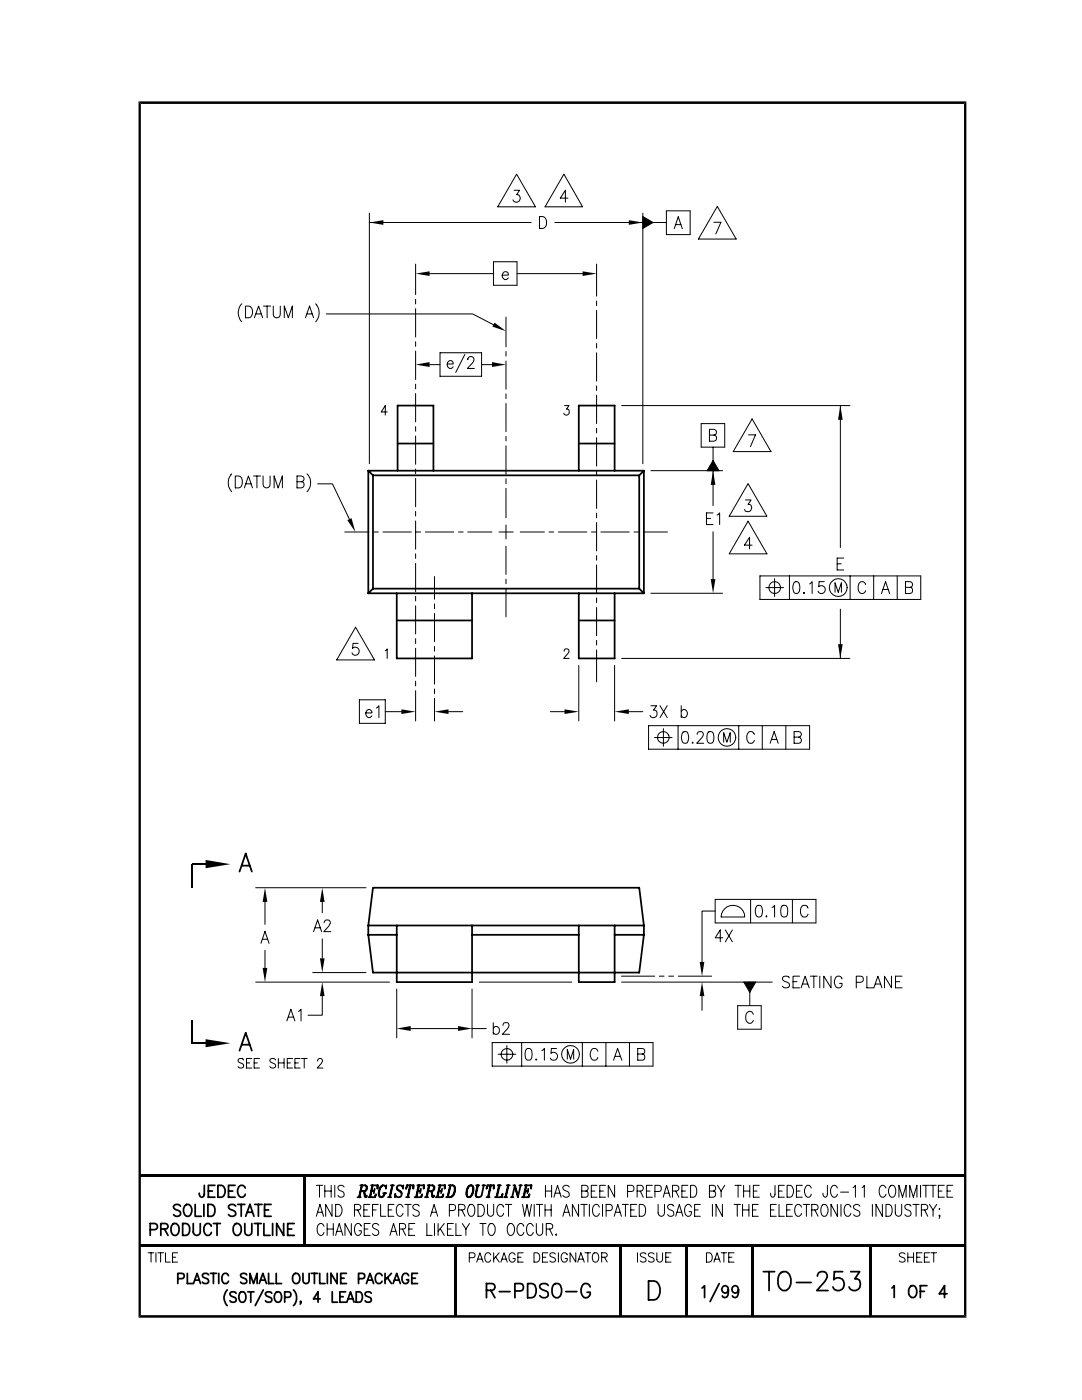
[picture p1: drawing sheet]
<svg xmlns="http://www.w3.org/2000/svg" width="216mm" height="279mm" viewBox="0 0 216 279" stroke-linecap="round" stroke-linejoin="round" font-family="sans-serif">
<g fill="none" stroke="#000" stroke-width=".35">
<path d="M73.5 93.9v24.5M73.5 93.9h55M73.5 93.9l.9 1M74.4 94.9v22.6M79.3 93.9v-13h7.2v13M79.3 88.5h7.2M115.5 93.9v-13h7.1v13M115.5 88.5h7.1M127.6 94.9v22.6M128.5 93.9l-.9 1h-53.2M128.5 93.9v24.5M73.5 118.4h55"/>
<path d="M74.4 117.5h53.2l.9 .9M74.4 117.5l-.9 .9M79.2 118.4v13h15v-13M115.5 118.4v13h7.1v-13M79.2 123.8h15M115.5 123.8h7.1M47.8 173.9l1.2-3.6 1.2 3.6M48.3 172.8h1.5M73.5 184.7l.9-7.5h53.2l.9 7.5M73.5 186.6h5.7M73.5 184.7h55M73.5 184.7v1.9"/>
<path d="M73.5 186.6l.9 7.5h53.2l.9-7.5M79.2 184.7v11.3h15v-11.3M94.2 186.6h21.3M115.5 184.7v11.3h7.1v-11.3M122.6 186.6h5.9M128.5 184.7v1.9M47.8 209.7l1.2-3.6 1.2 3.6M48.3 208.5h1.5M40.8 236.6l-.1 2.1a.44 .44 0 0 1-.4 .2 .44 .44 0 0 1-.4-.2l-.1-.6M41.6 237.7h.8M42.9 236.6h-1.3v2.3h1.3M43.5 236.6a1.21 1.21 0 0 1 1.5 1.1 1.21 1.21 0 0 1-1.5 1.2z"/>
<path d="M45.6 237.7h.8M46.9 236.6h-1.3v2.3h1.3M48.9 237.1a.71 .71 0 0 0-.7-.6 .71 .71 0 0 0-.7 .6 1.45 1.45 0 0 0 .5 1.8 .75 .75 0 0 0 .9-.6M71.3 238.9h.7M71.9 236.6h1l.3 .1v.2a.63 .63 0 0 1-.4 .8h-.8M72.2 236.6l-.6 2.3 .7-2.3M72.4 237.7l.3 .2 .2 1h.2l.1-.3M72.7 237.9l.2 .8 .1 .1 .2-.1M72.9 236.6l.3 .3a.68 .68 0 0 1-.4 .8M73.5 238.9h1.3l.2-.6-.2 .6M73.8 238.9l.6-2.3-.5 2.3M74 236.6h1.4l-.1 .6v-.6"/>
<path d="M74.1 237.7h.6M74.8 237.2l-.2 .9M76.4 236.6a1.97 1.97 0 0 0-.6 2.2l.4 .1 .6-.8M76.5 238.1h.6M76.9 236.8l.2-.2-.1 .6a.58 .58 0 0 0-.4-.6 .58 .58 0 0 0-.7 .3l-.3 1.1a.66 .66 0 0 0 .6 .9l.4-.3 .2-.5M77.4 238.9h.7M77.7 238.9l.7-2.3-.6 2.3M78 236.6h.6M79.2 237.1l.8 .7a.67 .67 0 0 1-.2 1.1 .67 .67 0 0 1-.9-.6l-.1 .6 .2-.2M80.3 236.8l.2-.2-.1 .6a.54 .54 0 0 0-.4-.6h-.4a.5 .5 0 0 0-.4 .3 .5 .5 0 0 0 .1 .5l.8 .7M81 238.9h.7M81.2 236.6h.1l-.3 .6z"/>
<path d="M81.2 236.6h1.3v.6v-.6M81.3 238.9l.6-2.3-.5 2.3M82.7 238.9h1.4l.1-.6-.2 .6M83 238.9l.5-2.3h.2l-.6 2.3M83.3 236.6h1.3l-.1 .6v-.6M83.4 237.7h.5M84 237.2l-.2 .9M84.8 238.9h.6M85 238.9l.7-2.3-.5 2.3M85.3 236.6h1l.3 .1a.65 .65 0 0 1-.4 1h-.8M85.9 237.7l.2 .2 .2 1h.2l.1-.3M86.1 237.9l.2 .8 .1 .1 .2-.1"/>
<path d="M86.3 236.6a.7 .7 0 0 1-.1 1.1M87 238.9h1.3l.2-.6-.3 .6M87.2 238.9l.6-2.3-.5 2.3M87.5 236.6h1.3l-.1 .6v-.6M87.6 237.7h.5M88.2 237.2l-.2 .9M89.3 238.9l.6-2.3-.5 2.3M89.5 236.6l1.1 .1a1.52 1.52 0 0 1-.1 1.6 1.52 1.52 0 0 1-1.5 .6M90.3 236.6l.3 .1a1.68 1.68 0 0 1-.8 2.2M93.9 236.6a1.68 1.68 0 0 0-.5 2.3 1.28 1.28 0 0 0 1.1-1.5 .62 .62 0 0 0-.6-.8 1.91 1.91 0 0 0-.5 2.3M94.1 236.6a1.84 1.84 0 0 1-.4 2.3M95 236.6h.6"/>
<path d="M95.3 236.6a3.1 3.1 0 0 0-.3 2.2 .74 .74 0 0 0 1.2-.5l.3-1.7M95.4 236.6l-.4 1.7v.3l.3 .3M96.3 236.6h.5M97.1 238.9h.6M97.4 236.6l-.3 .6 .1-.6h1.4l-.1 .6v-.6M97.9 236.6l-.5 2.3 .6-2.3M98.8 238.9h1.3l.2-.6-.3 .6M99.1 238.9l.5-2.3h.1l-.6 2.3M99.3 236.6h.6M100.6 238.9h.6M100.8 238.9l.7-2.3-.6 2.3M101.1 236.6h.6"/>
<path d="M101.9 238.9h.5M102.4 236.6h.3M103.3 238.6l-.6-2-.5 2.3M103.6 236.6h.5M103.9 236.6l-.6 2.3-.6-2M104.1 238.9h1.4l.2-.6-.3 .6M104.4 238.9l.5-2.3h.2l-.6 2.3M104.7 236.6h1.3v.6v-.6M104.8 237.7h.5M105.4 237.2l-.2 .9M30 245.4h.9a.62 .62 0 0 0 .5-.6 .62 .62 0 0 0-.5-.6h-.9v2.3M32.1 245.3h.9a.54 .54 0 0 0 .5-.4 .54 .54 0 0 0-.2-.6l-1.2-.1v2.3"/>
<path d="M32.8 245.3l.7 1.2M34.5 244.3l.2-.1a1.14 1.14 0 0 1 .9 1.8 .76 .76 0 0 1-1.1 .4 1.6 1.6 0 0 1 0-2.1zM35.5 255.2h.8a.53 .53 0 0 0 .5-.5 .53 .53 0 0 0-.5-.6h-.8v2.1M36 240.7a.76 .76 0 0 0-.7-.4 .76 .76 0 0 0-.7 .6l.4 .5 .6 .2a.59 .59 0 0 1 .4 .6 .59 .59 0 0 1-.5 .5h-.4l-.5-.3M36.4 244.2a1.24 1.24 0 0 1 1.4 .6 1.24 1.24 0 0 1-.2 1.4l-.5 .3h-.7zM36.8 240.7a.79 .79 0 0 1 1-.3 .79 .79 0 0 1 .5 .9 .99 .99 0 0 1-.2 1 .99 .99 0 0 1-1.1 .3 1.53 1.53 0 0 1-.2-1.9zM37.4 254.1v2.1h1.2l.7-2.1 .7 2.1M38.6 244.2v1.7a.7 .7 0 0 0 .7 .7 .7 .7 0 0 0 .7-.7v-1.7M38.9 255.5h.9M38.9 240.4v2.3h1.3M40.7 240.4v2.3M41.5 240.4a1.24 1.24 0 0 1 1.3 .6 1.24 1.24 0 0 1-.1 1.4l-.5 .3h-.7z"/>
<path d="M41.6 254.4a.67 .67 0 0 0-.7-.3 .67 .67 0 0 0-.5 .5l.2 .3 .8 .4a.51 .51 0 0 1 .2 .5 .51 .51 0 0 1-.4 .4l-.6-.1-.2-.2M42 254.1h1.2M42.2 244.7a.72 .72 0 0 0-1.1-.4 1.5 1.5 0 0 0 .2 2.2 .75 .75 0 0 0 .9-.5M42.6 244.2h1.4M42.6 254.1v2.1M43.3 244.2v2.3M43.6 254.1v2.1M45.3 257.4a2.22 2.22 0 0 0 0 3.2M45.6 254.6a.67 .67 0 0 0-.8-.5 .67 .67 0 0 0-.5 .8 .92 .92 0 0 0 .9 1.3l.4-.5M46.9 244.3l.2-.1a1.14 1.14 0 0 1 .9 1.8 .76 .76 0 0 1-1.1 .4 1.6 1.6 0 0 1 0-2.1zM47 240.7a.79 .79 0 0 0-.8-.4 .79 .79 0 0 0-.6 .6l.2 .4 .8 .3a.58 .58 0 0 1 .4 .6 .58 .58 0 0 1-.5 .5h-.4l-.5-.3M47.1 258.1a.66 .66 0 0 0-.7-.3 .66 .66 0 0 0-.5 .5l.2 .3 .7 .3a.5 .5 0 0 1 .3 .5 .5 .5 0 0 1-.4 .5l-.6-.1-.2-.2"/>
<path d="M47.4 240.4h1.5M48 257.9l.6-.1a1.28 1.28 0 0 1 0 2.1h-.4a1.34 1.34 0 0 1-.2-2zM48.1 240.4v2.3M48.9 244.2v1.7a.7 .7 0 0 0 .7 .7 .7 .7 0 0 0 .6-.7v-1.7M49 242.7l.9-2.3 .8 2.3M49.2 254.4a.68 .68 0 0 0-.6-.3 .68 .68 0 0 0-.6 .5l.2 .3 .9 .4a.51 .51 0 0 1 .1 .5 .51 .51 0 0 1-.4 .4l-.6-.1-.2-.2M49.4 241.9h.9M49.4 257.8h1.3M49.9 256.2v-2.1l.7 2.1 .7-2.1v2.1M50 257.8v2.1M50.8 244.2h1.4M50.8 240.4h1.5"/>
<path d="M51.5 244.2v2.3M51.6 240.4v2.3M51.7 256.2l.8-2.1 .7 2.1M52 255.5h.9M52.5 257.4l-1.6 3.2M52.7 244.2v2.3h1.2M52.8 241.5h.8M53.6 254.1v2.1h1.1M54.1 240.4h-1.3v2.3h1.3M54.2 258.1a.7 .7 0 0 0-.7-.3 .7 .7 0 0 0-.5 .5l.2 .3 .9 .4a.54 .54 0 0 1 0 .8 .87 .87 0 0 1-1.1-.2M54.4 244.2v2.3M55.1 257.9a.71 .71 0 0 1 .8 0 .71 .71 0 0 1 .3 .7v.5a.73 .73 0 0 1-.7 .8 .73 .73 0 0 1-.8-.8 1.3 1.3 0 0 1 .4-1.2z"/>
<path d="M55.1 254.1v2.1h1.1M56.6 244.2v2.3l-1.4-2.3v2.3M56.8 258.9h.8a.56 .56 0 0 0 .5-.5 .56 .56 0 0 0-.5-.6h-.8v2.1M57.4 245.3h.8M58.5 257.4a2.22 2.22 0 0 1 0 3.2M58.7 244.2h-1.3v2.3h1.3M58.8 254.2a.72 .72 0 0 1 1 .7 .92 .92 0 0 1-.9 1.3 1.21 1.21 0 0 1-.1-2zM60 259.9v-.2l.1 .3-.2 .3M60.5 254.1v1.5a.61 .61 0 0 0 .6 .6 .61 .61 0 0 0 .6-.6v-1.5M62.1 254.1h1.3M62.7 254.1v2.1M63.8 254.1v2.1h1.1"/>
<path d="M63.9 259.2h-1.3l.9-1.4v2.1M65.3 254.1v2.1M66.3 257.8v2.1h1.1M67.3 254.1v2.1l-1.3-2.1v2.1M67.8 258.8h.7M68 255.1h.7M69 257.8h-1.2v2.1h1.2M69.1 254.1h-1.1v2.1h1.1M69.2 259.9l.7-2.1 .8 2.1M69.5 259.2h.9M71.1 257.8h.6a1.18 1.18 0 0 1 0 2.1h-.6zM71.5 255.2h.8a.53 .53 0 0 0 .5-.5 .53 .53 0 0 0-.5-.6h-.8v2.1"/>
<path d="M73.1 256.2l.7-2.1 .7 2.1M73.4 255.5h.9M74.1 258.1a.66 .66 0 0 0-.7-.3 .66 .66 0 0 0-.5 .5l.1 .3 .7 .3a.5 .5 0 0 1 .4 .5 .5 .5 0 0 1-.4 .5l-.7-.1-.1-.2M76.2 254.6a.7 .7 0 0 0-.8-.5 .7 .7 0 0 0-.5 .8 .92 .92 0 0 0 .9 1.3l.4-.5M76.8 254.1v2.1M77.3 255l.8 1.2M78.1 254.1l-1.3 1.4M78.4 256.2l.8-2.1 .7 2.1M78.7 255.5h.9M81.5 254.6a.67 .67 0 0 0-.8-.5 .67 .67 0 0 0-.5 .8 .92 .92 0 0 0 .9 1.3 .7 .7 0 0 0 .4-.8h-.4M82.2 255.1h.7M83.3 254.1h-1.1v2.1h1.1"/>
<path d="M97.1 257.5h1.1a.68 .68 0 0 0 .6-.7 .68 .68 0 0 0-.6-.6h-1.1v2.8M97.9 257.5l.9 1.5M99.6 257.8h2.2M102.7 257.6h1.1a.75 .75 0 0 0 .7-.7 .75 .75 0 0 0-.7-.7h-1.1v2.8M105.3 256.2h.8a1.64 1.64 0 0 1 .7 2.4l-.7 .4h-.8zM109.4 256.5a1.08 1.08 0 0 0-1.7 0 .78 .78 0 0 0 .5 .9l.7 .2a.67 .67 0 0 1 .5 .6 .67 .67 0 0 1-.2 .6 1.06 1.06 0 0 1-1.5-.2M110.4 256.5a.85 .85 0 0 1 .9-.4 .85 .85 0 0 1 .6 .7 1.7 1.7 0 0 1-.6 2.2 1.27 1.27 0 0 1-1.1-1.8zM112.9 257.8h2.2M117.8 256.8a.86 .86 0 0 0-.9-.7 .86 .86 0 0 0-.8 .7 1.7 1.7 0 0 0 .6 2.2 .96 .96 0 0 0 1.1-1.1h-.7M129.4 255.7h1.2a2.11 2.11 0 0 1 .8 3.2l-.4 .3-.4 .2h-1.2zM140.1 257l.5-.4v2.4M143.5 256.2l-1.8 3.6"/>
<path d="M145.3 257.4a.69 .69 0 0 1-1 .5 .69 .69 0 0 1 0-1.2 .62 .62 0 0 1 .9 .2 2.43 2.43 0 0 1-.2 1.9 .55 .55 0 0 1-.9-.2M147.4 257.4a.66 .66 0 0 1-.9 .5 .66 .66 0 0 1-.3-1 .66 .66 0 0 1 1 0 2.22 2.22 0 0 1-.1 1.9 .6 .6 0 0 1-1-.2M152.3 253.8h2.3M153.5 253.8v3.8M155.9 254a1.32 1.32 0 0 1 1.9 1.2 2.18 2.18 0 0 1-1 2.4 1.4 1.4 0 0 1-1.6-1.5 2.24 2.24 0 0 1 .7-2.1zM158.9 255.9h2.9M163.1 254.7a.88 .88 0 0 1 .7-.9h.6a.94 .94 0 0 1 .5 1.4l-1.9 2.4h2.2M168.1 253.8h-1.6l-.1 1.6a1.23 1.23 0 0 1 1.7 0 1.23 1.23 0 0 1 0 1.8 1.23 1.23 0 0 1-1.7 0l-.2-.4M169.8 253.8h1.7l-.9 1.4h.4a1.21 1.21 0 0 1 .4 2 1.21 1.21 0 0 1-2-.4M178 257l.4-.4v2.4M181.7 256.7l.2-.1a1.08 1.08 0 0 1 1 1.5 .81 .81 0 0 1-.8 .9 .81 .81 0 0 1-.8-.9 1.39 1.39 0 0 1 .4-1.4zM183.6 257.7h.8"/>
<path d="M185 256.6h-1.4v2.4M189 258.2h-1.5l1-1.6v2.4"/>
</g>
<g fill="none" stroke="#000" stroke-width=".2">
<path d="M102.6 38h1.1l-.6 .9a.74 .74 0 0 1 .6 1.1 .74 .74 0 0 1-1.3-.1M103.1 34.8l3.7 6.5h-7.5zM112.5 34.8l3.7 6.5h-7.4zM113.3 39.5h-1.5l1-1.5v2.3M73.7 44.4h32.3M73.7 42.5v50M82.9 52.7v6.1M82.9 59.7v1M85.7 54.6h12.8M98.5 52.2h4.7v4.7h-4.7zM100.2 54.9h1.2a.56 .56 0 0 0-.4-.7 .79 .79 0 0 0-.8 .8 .79 .79 0 0 0 .8 .8l.4-.3M103.2 54.6h13"/>
<path d="M107.7 43.2a1.25 1.25 0 0 1 1.3 .8 1.25 1.25 0 0 1-.4 1.5l-.9 .1zM110.7 44.4h22.3M119 52.7v6.4M128.3 43.2l2 1.2-2 1.2M128.3 42.5v50M133 42.1h4.7v4.7h-4.7zM134.5 45.6l.8-2.3 .8 2.3M134.8 44.8h1M142.5 44.4h1.3l-1 2.3M143.1 41.2l3.8 6.5h-7.5zM48.3 60.6a2.58 2.58 0 0 0 0 3.6M49 61.1a1.25 1.25 0 0 1 1.4 .7 1.25 1.25 0 0 1-.4 1.5l-1 .1z"/>
<path d="M50.8 63.4l.8-2.3 .8 2.3M51.1 62.7h1M52.6 61.1h1.4M53.3 61.1v2.3M54.5 61.1v1.6a.7 .7 0 0 0 .7 .7 .7 .7 0 0 0 .7-.7v-1.6M56.7 63.4v-2.3l.8 2.3 .8-2.3v2.3M61 63.4l.8-2.3 .8 2.3M61.3 62.7h1M63 60.6a2.7 2.7 0 0 1 0 3.6M65.1 62.7h29.2l4.2 2.1M82.9 61.6v5.7M82.9 68.2v.9"/>
<path d="M82.9 70.1v5.6M82.9 76.7v.9M82.9 78.5v5.7M85.7 72.8h2.1M87.8 70.4h8.3v4.7h-8.3zM89.2 72.6h1.2a.58 .58 0 0 0-.4-.6 .58 .58 0 0 0-.7 .3 .71 .71 0 0 0 .1 1 .71 .71 0 0 0 1-.1M92.8 70.7l-1.9 3.6M93.3 71.6v.2v-.2a.65 .65 0 0 1 .8-.4 .72 .72 0 0 1 .2 1.2l-1 1.1h1.4M96.1 72.8h2.1M101 63.3v5.9M101 70.1v1M101 72.1v5.6"/>
<path d="M101 78.6v.9M119 60.1v.9M119 61.9v5.7M119 68.5v1M119 70.4v5.7M119 77v.9M119 78.9v5.6M46.2 94.6a2.65 2.65 0 0 0 0 3.5M46.9 95a1.26 1.26 0 0 1 1.5 .7 1.26 1.26 0 0 1-.4 1.5l-1.1 .2zM48.8 97.4l.8-2.4 .8 2.4M49.1 96.6h1M50.6 95h1.4"/>
<path d="M51.3 95v2.4M52.5 95v1.7a.7 .7 0 0 0 .7 .7 .7 .7 0 0 0 .7-.7v-1.7M54.7 97.4v-2.4l.8 2.4 .8-2.4v2.4M59.3 96.1h.9a.57 .57 0 0 0 .5-.5 .57 .57 0 0 0-.5-.6h-.9v2.4h.9a.62 .62 0 0 0 .5-.6 .62 .62 0 0 0-.5-.7M61.3 94.6a2.53 2.53 0 0 1 0 3.5M63.4 96.6h2.9l3.4 7M77.3 82.2h-1.2l.8-1.3v1.9M82.9 85.1v1M82.9 87v5.7M82.9 93.6v.9M82.9 95.5v5.6M101 80.5v5.6"/>
<path d="M101 87.1v.9M101 89v5.6M101 95.5v1M101 97.5v5.8M112.6 80.9h.9l-.5 .8a.59 .59 0 0 1 .5 .9 .59 .59 0 0 1-1-.1M119 85.5v.9M119 87.3v5.7M119 93.9v1M119 95.8v5.7M124 80.9h45.6M129.9 93.9h14.3M139.9 84.5h4.7v4.7h-4.7z"/>
<path d="M141.1 93.9l1.2-2 1.2 2M141.6 86.8l1.1-.1a.57 .57 0 0 0 .2-.6 .57 .57 0 0 0-.4-.4h-.9v2.4l1.1-.2a.62 .62 0 0 0 .3-.6 .62 .62 0 0 0-.5-.5M142.3 89.2v11.7M148.8 99.8h1.1l-.6 .9a.74 .74 0 0 1 .7 .8 .74 .74 0 0 1-.9 .6l-.3-.1-.3-.3M149.3 96.5l3.7 6.5h-7.5zM149.4 86.8h1.3l-1 2.4M150.1 83.6l3.7 6.5h-7.5zM167.7 80.9v28.4M68.8 106.2h4.8M74.5 106.2h1M76.4 106.2h5.7M82.9 102.1v.9"/>
<path d="M82.9 104v5.6M82.9 110.5v1M82.9 112.4v5.7M82.9 119v.9M83 106.2h.9M84.9 106.2h5.7M86.7 115.1v4.5M91.5 106.2h.9M93.3 106.2h4.9M99.6 106.2h2.8M101 104.8v2.8M101 109v5.6"/>
<path d="M101 115.6v.9M101 117.5v5.6M103.8 106.2h4.8M109.6 106.2h.9M111.4 106.2h5.7M118 106.2h1M119 102.4v.9M119 104.3v5.6M119 110.9v.9M119 112.7v5.7M119 119.3v1M119.9 106.2h5.7"/>
<path d="M126.5 106.2h.9M128.4 106.2h4.8M129.9 118.4h14.3M141 103.5h.8M142.3 106.1v9.5M142.3 102.4h-1.3v2.3h1.3M143.1 102.8l.5-.4v2.3M149.3 104l3.7 6.5h-7.5zM150.1 108.8h-1.6l1.1-1.6v2.4M151.6 114.9h32.1v4.7h-32.1zM152.8 117.3h3.5M154.6 115.5v3.5"/>
<path d="M157.5 114.9v4.7M158.5 116.2l.5-.1a1.1 1.1 0 0 1 .6 1.3l-.3 .9-.5 .1a1.39 1.39 0 0 1-.5-1.9zM160.4 118.2v.2l-.1-.1 .1-.1-.1 .1M161.5 116.5l.6-.4v2.3M164.5 116.1h-1.1v1a.77 .77 0 0 1 1.1 0 .77 .77 0 0 1-.2 1.2 .77 .77 0 0 1-1.1-.3M166.6 118.2v-1.9l.7 1.9 .6-1.9v1.9M167 112.5h.9M168.4 111.4h-1.4v2.3h1.4M169.6 114.9v4.7M172.7 116.7a.76 .76 0 0 0-.9-.6 .76 .76 0 0 0-.6 .9 1.02 1.02 0 0 0 1 1.4l.5-.5M174.3 114.9v4.7M175.9 118.4l.8-2.3 .8 2.3"/>
<path d="M176.2 117.6h1M179 114.9v4.7M180.7 117.2l1.2-.1 .2-.3-.2-.6-1.2-.1v2.3h.9l.4-.2v-.8l-.4-.2M71 125.2l3.7 6.5h-7.5zM71.5 128.4h-1.1v1a.77 .77 0 0 1 1.1 .1 .77 .77 0 0 1-.2 1.1 .77 .77 0 0 1-1.1-.3M71.7 139.7h5.2v4.7h-5.2zM76.9 129.9l.4-.4v1.9M82.9 120.9v5.6M82.9 127.5v.9M82.9 129.4v5.6M82.9 135.9v1M82.9 137.8v6.1"/>
<path d="M86.7 120.5v1M86.7 122.4v5.7M86.7 129v1M86.7 130.9v5.6M86.7 137.5v.9M86.7 139.4v4.5M112.6 130l.3-.5 .6 .2a.6 .6 0 0 1-.2 .8l-.8 .9h1.1M115.5 132.8v11.1M119 121.2v5.7M119 127.8v.9M119 129.7v6.4M122.6 132.8v11.1"/>
<path d="M124 131.4h45.6M167.7 121.6v9.8M73 142.3h1.2v-.2a.58 .58 0 0 0-.5-.5 .58 .58 0 0 0-.6 .3 .72 .72 0 0 0 .1 1.1 .72 .72 0 0 0 1-.1M75.1 141.3l.5-.5v2.4M76.9 142h3.2M89.5 142h2.8M109.8 142h2.8M125.5 142h2.8M129.4 144.8h32.1v4.7h-32.1zM129.9 140.8h1.1l-.6 .9a.75 .75 0 0 1 .7 .9 .75 .75 0 0 1-.9 .6l-.3-.1-.2-.4M130.6 147.2h3.5M131.7 140.8l1.4 2.4"/>
<path d="M132.4 145.4v3.5M133.1 140.8l-1.4 2.4M135.3 144.8v4.7M135.9 141.9a.72 .72 0 0 1 1.1-.1 .72 .72 0 0 1 0 1.1 .6 .6 0 0 1-.5 .3 .6 .6 0 0 1-.6-.3M135.9 140.8v2.4M136.3 146.1a.66 .66 0 0 1 1 .3 2.07 2.07 0 0 1-.2 1.9 .71 .71 0 0 1-1-.4 1.94 1.94 0 0 1 .2-1.8zM138.1 148.3l.1-.2 .1 .2zM139.1 146.6l.2-.5a.67 .67 0 0 1 1 .3l-.3 .8-1 1.1h1.4M141.4 146.1a.71 .71 0 0 1 1 .3 2.29 2.29 0 0 1-.2 1.9 .71 .71 0 0 1-1.1-.4 2.34 2.34 0 0 1 .3-1.8zM144.4 148.1v-1.9l.6 1.9 .7-1.9v1.9M147.4 144.8v4.7M150.5 146.6a.76 .76 0 0 0-1.1-.5 1.48 1.48 0 0 0 .2 2.2 .75 .75 0 0 0 .9-.5"/>
<path d="M152.1 144.8v4.7M153.7 148.3l.8-2.3 .8 2.3M154 147.6h1M156.8 144.8v4.7M158.5 147.1h.9a.55 .55 0 0 0 .5-.5 .55 .55 0 0 0-.5-.6h-.9v2.3h.9a.62 .62 0 0 0 .5-.6 .62 .62 0 0 0-.5-.6M51 177.2h22M142.7 179.5h20.1v4.7h-20.1zM149.8 179.5v4.7M158.1 179.5v4.7M51 196h26.7M52.1 188.3l.8-2.4 .8 2.4M52.4 187.5h1"/>
<path d="M52.9 180v4.5M52.9 189.7v3.5M62.4 194.1h10.6M62.6 185.9l.8-2.3 .8 2.3M62.9 185.2h1M64.3 198.8v3.8h-2.8M64.3 180v2.2M64.3 187.4v3.9M64.7 184.1l.2-.4h.8a.72 .72 0 0 1-.1 1.1l-1 1.1h1.4M79.2 197.4v9.7M94.2 197.4v9.7M95.6 196h18.5"/>
<path d="M124 194.8h6.6M124 196h30.1M131.6 194.8h.9M133.4 194.8h1M135.3 194.8h6.7M140.1 198.8v2.8M142.7 181.8h-2.6v10.2M144.2 187.2h-1.5l1-1.6v2.4M144.6 181.4a2.34 2.34 0 0 1 2.5-.5 2.34 2.34 0 0 1 1.5 2.1h-4.7l.3-1.2zM144.7 185.6l1.4 2.4M146.1 185.6l-1.4 2.4M148.4 196l1.2 2 1.2-2"/>
<path d="M149.6 196v4.7M151 180.8a.66 .66 0 0 1 1 .3 2.1 2.1 0 0 1-.2 1.8 .71 .71 0 0 1-1-.3 1.91 1.91 0 0 1 .2-1.8zM152.8 182.9l.2-.1v.1zM154.1 181.1l.5-.4v2.3M156.1 180.8a.71 .71 0 0 1 1 .3 2.34 2.34 0 0 1-.2 1.8 .71 .71 0 0 1-1-.3 2.29 2.29 0 0 1 .2-1.8zM157.5 195.2a.76 .76 0 0 0-.7-.4 .76 .76 0 0 0-.7 .6l.4 .4a1.14 1.14 0 0 1 1 .7v.3a.86 .86 0 0 1-1.4 0M158.2 195.9h.8M159.6 194.8h-1.4v2.3h1.4M159.9 197.1l.8-2.3 .8 2.3M160.1 196.4h1.1M161.2 181.2a.78 .78 0 0 0-.9-.5 .78 .78 0 0 0-.6 .9 1.01 1.01 0 0 0 .2 1 1.01 1.01 0 0 0 1.1 .3l.2-.4M161.7 194.8h1.4"/>
<path d="M162.4 194.8v2.3M163.6 194.8v2.3M165.8 194.8v2.3l-1.4-2.3v2.3M168 195.4a.71 .71 0 0 0-.7-.6 .71 .71 0 0 0-.7 .6 1.06 1.06 0 0 0 0 1.2 1.06 1.06 0 0 0 1.1 .5l.3-.5v-.3h-.5M170.9 196l1.1-.1a.62 .62 0 0 0 .3-.6 .62 .62 0 0 0-.6-.5h-.8v2.3M173 194.8v2.3h1.4l.8-2.3 .8 2.3M174.7 196.4h1M177.9 194.8v2.3l-1.4-2.3v2.3M178.7 195.9h.8M180 194.8h-1.3v2.3h1.3M48.6 211.5a.58 .58 0 0 0-.6-.3 .58 .58 0 0 0-.5 .5l.2 .3 .9 .4a.47 .47 0 0 1-.4 .7h-.5l-.2-.2M49.2 212.1h.6"/>
<path d="M50.2 211.2h-1v1.9h1M50.7 212.1h.7M51.8 211.2h-1.1v1.9h1.1M55 211.5a.61 .61 0 0 0-.6-.3 .61 .61 0 0 0-.6 .5l1.2 .9a.61 .61 0 0 1-.5 .6 .61 .61 0 0 1-.7-.3M55.5 212.1h1.2M55.5 211.2v1.9M56.7 211.2v1.9M57.2 203.8l.8-2.4 .8 2.4M57.3 212.1h.7M57.5 203h1M58.4 211.2h-1.1v1.9h1.1M58.8 212.1h.7"/>
<path d="M59.6 201.8l.5-.4v2.4M59.9 211.2h-1.1v1.9h1.1M60.2 211.2h1.1M60.7 211.2v1.9M63.4 211.6l.3-.4h.3l.3 .3a.61 .61 0 0 1-.2 .8l-.8 .8h1.1M82 205.3h9.4M94.2 205.3h2.8M98.2 208.1h32.1v4.7h-32.1zM98.4 205.2a.75 .75 0 0 1 1.3 .2 .75 .75 0 0 1-.9 1l-.4-.3M98.4 204.1v2.3M99.4 210.4h3.5M100.4 204.6l.1-.4 .7-.1a.58 .58 0 0 1 .3 .9l-1.3 1.4h1.5"/>
<path d="M101.1 208.7v3.5M104.1 208.1v4.7M105.1 209.3a.71 .71 0 0 1 1 .4 2.34 2.34 0 0 1-.2 1.8 .71 .71 0 0 1-1-.3 2.29 2.29 0 0 1 .2-1.9zM107 211.4l.1 .1-.1 .1zM108.1 209.7l.5-.4v2.3M111 209.3h-1l-.1 .9a.78 .78 0 0 1 1.2 .1 .78 .78 0 0 1-.2 1.1 .78 .78 0 0 1-1.1-.2M113.2 211.4v-1.9l.6 1.9 .7-1.9v1.9M116.2 208.1v4.7M119.3 209.8a.71 .71 0 0 0-.7-.6 .71 .71 0 0 0-.7 .6 1.06 1.06 0 0 0-.1 1.3 1.06 1.06 0 0 0 1.2 .4l.3-.5M120.9 208.1v4.7M122.4 211.6l.8-2.3 .9 2.3M122.8 210.8h.9"/>
<path d="M125.6 208.1v4.7M127.3 210.4l1.2-.2 .2-.3-.2-.6h-1.2v2.3l1.2-.1 .2-.7-.2-.3-.4-.1M147.2 200.7h4.7v4.7h-4.7zM150.3 202.4a.71 .71 0 0 0-1.1-.4 1.45 1.45 0 0 0 .2 2.2 .78 .78 0 0 0 .9-.5M63.1 236.6h1.3M63.8 236.6v2.3M64.8 236.6v2.3M64.8 237.7h1.3M66.1 236.6v2.3M66.8 236.6v2.3M68.7 236.9a.7 .7 0 0 0-1.3 0l.1 .5 .8 .4a.62 .62 0 0 1 .4 .6 .62 .62 0 0 1-.5 .5h-.3l-.5-.3M108.8 237.7h1.3"/>
<path d="M108.8 236.6v2.3M110.1 236.6v2.3M110.5 238.9l.8-2.3 .7 2.3M110.8 238.1h.9M113.6 236.9a.64 .64 0 0 0-.8-.3 .64 .64 0 0 0-.4 .8l.8 .4a.64 .64 0 0 1 .3 .9 .64 .64 0 0 1-1 .1l-.2-.2M116.1 237.7h.8a.58 .58 0 0 0 .5-.6 .58 .58 0 0 0-.5-.5h-.8v2.3h.8a.63 .63 0 0 0 .5-.6 .63 .63 0 0 0-.5-.6M118 237.7h.7M119.1 236.6h-1.1v2.3h1.1M119.7 237.7h.7M120.8 236.6h-1.1v2.3h1.1M122.6 236.6v2.3l-1.2-2.3v2.3M125.2 237.8l1.1-.1 .2-.3-.1-.6-.4-.2h-.8v2.3"/>
<path d="M127.1 237.7h.8a.59 .59 0 0 0 .5-.6 .59 .59 0 0 0-.5-.5h-.8v2.3M127.8 237.7l.6 1.2M129 237.7h.7M130.2 236.6h-1.2v2.3h1.2M130.7 237.8l1.1-.1 .2-.3-.1-.6-.4-.2h-.8v2.3M132.3 238.9l.7-2.3 .7 2.3M132.6 238.1h.9M134.2 237.7h.8a.58 .58 0 0 0 .5-.6 .58 .58 0 0 0-.5-.5h-.8v2.3M134.8 237.7l.7 1.2M136.1 237.7h.7M137.2 236.6h-1.1v2.3h1.1M137.8 236.6h.6a1.44 1.44 0 0 1 0 2.3h-.6z"/>
<path d="M141.6 237.7h.8a.59 .59 0 0 0 .4-.6 .59 .59 0 0 0-.4-.5h-.8v2.3h.8a.65 .65 0 0 0 .4-.6 .65 .65 0 0 0-.4-.6M143.2 236.6l.7 1.1M143.9 237.7v1.2M144.6 236.6l-.7 1.1M146.6 236.6h1.3M147.3 236.6v2.3M148.4 237.7h1.2M148.4 236.6v2.3M149.6 236.6v2.3M150.3 237.7h.7M151.5 236.6h-1.2v2.3h1.2M154.6 236.6v1.7l-.1 .5-.2 .1-.4-.1-.1-.7"/>
<path d="M155.4 237.7h.7M156.5 236.6h-1.1v2.3h1.1M157.1 236.6h.6a1.39 1.39 0 0 1 0 2.3h-.6zM158.9 237.7h.7M160.1 236.6h-1.2v2.3h1.2M161.9 237.1a.62 .62 0 0 0-1-.4 1.54 1.54 0 0 0 .2 2.2 .67 .67 0 0 0 .8-.6M165.1 236.6v1.7l-.2 .5-.3 .1a.68 .68 0 0 1-.4-.8M167.1 237.1a.64 .64 0 0 0-.6-.6 .64 .64 0 0 0-.7 .6 1.52 1.52 0 0 0 .5 1.8 .67 .67 0 0 0 .8-.6M167.7 237.9h1.6M170.2 237l.5-.4v2.3M172 237l.5-.4v2.3M176.8 237.1a.7 .7 0 0 0-.9-.5 .7 .7 0 0 0-.5 .8v.6a.71 .71 0 0 0 .4 .8 .71 .71 0 0 0 .9-.2l.1-.3"/>
<path d="M177.7 236.7l.1-.1a1.02 1.02 0 0 1 .9 1.4l-.1 .3a.61 .61 0 0 1-.9 .5l-.2-.2a1.59 1.59 0 0 1 .2-1.9zM179.4 238.9v-2.3l.7 2.3 .7-2.3v2.3M181.5 238.9v-2.3l.7 2.3 .8-2.3v2.3M183.7 236.6v2.3M184.1 236.6h1.3M184.7 236.6v2.3M185.5 236.6h1.3M186.2 236.6v2.3M187.2 237.7h.8M188.4 236.6h-1.2v2.3h1.2M189 237.7h.7M190.1 236.6h-1.1v2.3h1.1"/>
<path d="M29.5 250h1.2M30.1 250v1.9M31.1 250v1.9M31.5 250h1.1M32 250v1.9M33 250v1.9h1M34.4 250.9h.7M35.4 250h-1v1.9h1M63.1 242.7l.7-2.3 .8 2.3M63.4 241.9h.9M64.6 244.7a.7 .7 0 0 0-.8-.5 .7 .7 0 0 0-.5 .9 1.04 1.04 0 0 0 .9 1.4l.4-.5M65.3 244.2v2.3"/>
<path d="M65.3 245.3h1.2M66.3 240.4v2.3l-1.3-2.3v2.3M66.5 244.2v2.3M67 246.5l.7-2.3 .7 2.3M67 240.4h.6a1.39 1.39 0 0 1 0 2.3h-.6zM67.2 245.7h.9M70.1 244.2v2.3l-1.3-2.3v2.3M70.7 241.5l1.1-.1a.57 .57 0 0 0 .2-.6 .57 .57 0 0 0-.5-.4h-.8v2.3M71.4 241.5l.6 1.2M72.1 244.7a.7 .7 0 0 0-.9-.5 .7 .7 0 0 0-.5 .9v.5a.71 .71 0 0 0 .4 .8 .71 .71 0 0 0 .9-.2l.1-.6h-.5M72.6 241.5h.7M72.7 245.3h.7"/>
<path d="M73.8 240.4h-1.2v2.3h1.2M73.9 244.2h-1.2v2.3h1.2M74.3 241.5h.8M75.5 240.4h-1.2v2.3M75.6 244.5a.7 .7 0 0 0-1.3 0l.2 .6 .7 .3a.62 .62 0 0 1 .4 .6 .62 .62 0 0 1-.5 .5h-.3l-.5-.3M75.9 240.4v2.3h1.1M77.5 241.5h.7M77.8 246.5l.7-2.3 .7 2.3M78.1 245.7h.9M78.6 240.4h-1.1v2.3h1.1M79.7 245.3h.8a.56 .56 0 0 0 .5-.6 .56 .56 0 0 0-.5-.5h-.8v2.3M80.3 245.3l.6 1.2"/>
<path d="M80.4 240.9a.7 .7 0 0 0-.8-.5 .7 .7 0 0 0-.5 .9v.5a.69 .69 0 0 0 .3 .8 .69 .69 0 0 0 .9-.2l.1-.3M80.8 240.4h1.2M81.4 240.4v2.3M81.6 245.3h.7M82.8 244.2h-1.2v2.3h1.2M83.7 240.7a.64 .64 0 0 0-.9-.3 .64 .64 0 0 0-.3 .8l.8 .4a.61 .61 0 0 1 .3 .8 .61 .61 0 0 1-.8 .3l-.4-.3M85.2 244.2v2.3h1M85.9 242.7l.7-2.3 .7 2.3M86.1 241.9h.9M86.7 244.2v2.3M87.4 244.2v2.3M87.8 245.2l.8 1.3"/>
<path d="M88.6 244.2l-1.2 1.5M89.3 245.3h.7M89.7 241.6l1-.1a.67 .67 0 0 0-.2-1.1h-.8v2.3M90.5 244.2h-1.2v2.3h1.2M91 244.2v2.3h1.1M91.5 241.5h.8a.56 .56 0 0 0 .5-.6 .56 .56 0 0 0-.5-.5h-.8v2.3M92.2 241.5l.6 1.2M92.2 244.2l.8 1.1M93 245.3v1.2M93.6 251l1-.1 .2-.2-.1-.5-.3-.2h-.8v1.9M93.7 240.5l.2-.1a1.02 1.02 0 0 1 .8 1.4v.3a.61 .61 0 0 1-1 .5l-.2-.2a1.59 1.59 0 0 1 .2-1.9zM93.7 244.2l-.7 1.1"/>
<path d="M95.1 251.9l.7-1.9 .6 1.9M95.3 251.3h.8M95.4 240.4h.6a1.39 1.39 0 0 1 0 2.3h-.6zM95.8 244.2h1.2M96.4 244.2v2.3M97.3 240.4v1.7a.62 .62 0 0 0 .3 .5 .62 .62 0 0 0 .7 0l.2-.5v-1.7M97.7 244.3l.2-.1a1.14 1.14 0 0 1 .8 1.8 .66 .66 0 0 1-1 .4l-.3-.8a1.57 1.57 0 0 1 .3-1.3zM97.9 250.4a.61 .61 0 0 0-.7-.4 .61 .61 0 0 0-.5 .7v.5a.61 .61 0 0 0 .5 .7 .61 .61 0 0 0 .7-.4M98.5 250v1.9M98.9 250.8l.7 1.1M99.6 250l-1.1 1.3M99.9 251.9l.7-1.9 .6 1.9"/>
<path d="M100.2 251.3h.8M100.5 240.9a.7 .7 0 0 0-.9-.5 .7 .7 0 0 0-.5 .9 1.04 1.04 0 0 0 .9 1.4l.5-.6M100.8 240.4h1.3M101.5 240.4v2.3M101.6 244.3l.1-.1a1.14 1.14 0 0 1 .9 1.8 .66 .66 0 0 1-1 .4l-.4-.8a1.57 1.57 0 0 1 .4-1.3zM102.8 250.4a.63 .63 0 0 0-.8-.4 .63 .63 0 0 0-.4 .7 .78 .78 0 0 0 .1 .9 .78 .78 0 0 0 .8 .2l.3-.3v-.3h-.4M103.3 250.9h.7M104.3 240.4l.4 2.3 .5-2.3 .4 2.3 .4-2.3M104.4 250h-1.1v1.9h1.1M104.5 244.7a.62 .62 0 0 0-1-.4 1.54 1.54 0 0 0 .2 2.2 .67 .67 0 0 0 .8-.5M106.4 244.7a.7 .7 0 0 0-.8-.5 .7 .7 0 0 0-.5 .9v.5a.69 .69 0 0 0 .3 .8 .69 .69 0 0 0 .9-.2l.1-.2M106.6 250a.98 .98 0 0 1 1.1 .7 .98 .98 0 0 1-.6 1.2h-.5z"/>
<path d="M106.6 240.4v2.3M107 244.2v1.7a.66 .66 0 0 0 1 .5l.3-.5v-1.7M107 240.4h1.3M107.7 240.4v2.3M108.2 250.9h.7M108.8 241.5h1.2M108.8 240.4v2.3M109 245.3h.8a.56 .56 0 0 0 .5-.6 .56 .56 0 0 0-.5-.5h-.8v2.3M109.3 250h-1.1v1.9h1.1M109.6 245.3l.7 1.2M110 240.4v2.3M110.8 250.3a.6 .6 0 0 0-.6-.3 .6 .6 0 0 0-.5 .4l.2 .3 .8 .4a.45 .45 0 0 1 .1 .5 .45 .45 0 0 1-.4 .3l-.5-.1-.2-.2"/>
<path d="M110.9 246.4l.1-.1 .1 .1-.1 .1zM111.4 250v1.9M112.3 242.7l.7-2.3 .7 2.3M112.6 241.9h.9M113.2 250.4a.63 .63 0 0 0-.8-.4 .63 .63 0 0 0-.4 .7 .78 .78 0 0 0 .1 .9 .78 .78 0 0 0 .8 .2l.3-.3v-.3h-.4M114.9 250v1.9l-1.2-1.9v1.9M115.3 251.9l.6-1.9 .7 1.9M115.4 240.4v2.3l-1.2-2.3v2.3M115.5 251.3h.8M115.9 240.4h1.3M116.5 240.4v2.3M116.7 250h1.2"/>
<path d="M117.3 250v1.9M117.6 240.4v2.3M118.3 250.3a.57 .57 0 0 1 1 0 .97 .97 0 0 1 .2 1 .97 .97 0 0 1-.8 .6l-.4-.3-.1-.4zM119.6 240.9a.7 .7 0 0 0-.9-.5 .7 .7 0 0 0-.5 .9 1.04 1.04 0 0 0 .9 1.4l.5-.6M120.1 250.9l.9-.1 .2-.2-.1-.4-.3-.2h-.7v1.9M120.2 240.4v2.3M120.6 250.9l.6 1M120.9 241.6l1.1-.1a.67 .67 0 0 0-.2-1.1h-.9v2.3M122.6 242.7l.7-2.3 .7 2.3M122.8 241.9h.9M124.2 240.4h1.2M124.8 240.4v2.3"/>
<path d="M125.9 241.5h.7M127 240.4h-1.1v2.3h1.1M127.2 250v1.9M127.6 240.4h.6a1.39 1.39 0 0 1 0 2.3h-.6zM128.9 250.3a.64 .64 0 0 0-.6-.3 .64 .64 0 0 0-.5 .4l.1 .3 .7 .3a.45 .45 0 0 1 .3 .5 .45 .45 0 0 1-.4 .4l-.6-.1-.1-.2M130.5 250.3a.64 .64 0 0 0-.6-.3 .64 .64 0 0 0-.5 .4l.1 .3 .7 .3a.45 .45 0 0 1 .3 .5 .45 .45 0 0 1-.4 .4l-.6-.1-.1-.2M131.1 250v1.4a.58 .58 0 0 0 .5 .5 .58 .58 0 0 0 .6-.5v-1.4M131.3 240.4v1.7a.64 .64 0 0 0 .7 .6 .64 .64 0 0 0 .6-.6v-1.7M132.8 250.9h.7M133.9 250h-1.1v1.9h1.1M134.5 240.7a.7 .7 0 0 0-1.3 0l.2 .6 .7 .3a.62 .62 0 0 1 .4 .6 .62 .62 0 0 1-.5 .5h-.4l-.4-.3M134.8 242.7l.8-2.3 .7 2.3"/>
<path d="M135.1 241.9h.9M138 240.9a.7 .7 0 0 0-.9-.5 .7 .7 0 0 0-.5 .9 1.04 1.04 0 0 0 .9 1.4 .81 .81 0 0 0 .5-.9h-.5M138.6 241.5h.7M139.7 240.4h-1.1v2.3h1.1M141 250a.98 .98 0 0 1 1.1 .7 .98 .98 0 0 1-.5 1.2h-.6zM142.2 240.4v2.3M142.5 251.9l.6-1.9 .6 1.9M142.7 251.3h.8M143.9 250h1.1M144.1 240.4v2.3l-1.2-2.3v2.3M144.4 250v1.9M145.4 250.9h.6"/>
<path d="M146.5 250h-1.1v1.9h1.1M146.5 240.4h1.2M147.1 240.4v2.3M148.2 241.5h1.2M148.2 240.4v2.3M149.4 240.4v2.3M150.2 241.5h.7M151.3 240.4h-1.1v2.3h1.1M153.8 241.5h.7M154.9 240.4h-1.1v2.3h1.1M155.4 240.4v2.3h1.1M157 241.5h.7"/>
<path d="M158.1 240.4h-1.1v2.3h1.1M159.9 240.9a.7 .7 0 0 0-.8-.5 .7 .7 0 0 0-.5 .9v.5a.71 .71 0 0 0 .4 .8 .71 .71 0 0 0 .9-.2v-.3M160.3 240.4h1.2M160.9 240.4v2.3M162 241.5h.8a.56 .56 0 0 0 .5-.6 .56 .56 0 0 0-.5-.5h-.8v2.3M162.6 241.5l.6 1.2M164.1 240.5l.2-.1a1.11 1.11 0 0 1 .8 1.7 .61 .61 0 0 1-1 .5l-.3-.8a1.57 1.57 0 0 1 .3-1.3zM167.1 240.4v2.3l-1.3-2.3v2.3M167.8 240.4v2.3M169.8 240.9a.7 .7 0 0 0-.9-.5 .7 .7 0 0 0-.5 .9v.5a.69 .69 0 0 0 .4 .8 .69 .69 0 0 0 .9-.2l.1-.3M171.6 240.7a.64 .64 0 0 0-.8-.3 .64 .64 0 0 0-.4 .8l.8 .4a.63 .63 0 0 1 .3 .9 .63 .63 0 0 1-1 .1l-.2-.2M174.1 240.4v2.3"/>
<path d="M176.1 240.4v2.3l-1.3-2.3v2.3M176.8 240.4h.6a1.44 1.44 0 0 1 0 2.3h-.6zM178.6 240.4v1.7a.64 .64 0 0 0 .7 .6 .64 .64 0 0 0 .6-.6v-1.7M180.6 250.3a.64 .64 0 0 0-.6-.3 .64 .64 0 0 0-.5 .4l.1 .3 .7 .3a.45 .45 0 0 1 .3 .5 .45 .45 0 0 1-.4 .4l-.6-.1-.1-.2M181.1 250.9h1.2M181.1 250v1.9M181.8 240.7a.7 .7 0 0 0-1.2 0v.5l.8 .4a.62 .62 0 0 1 .4 .6 .62 .62 0 0 1-.4 .5h-.4l-.4-.3M182.2 240.4h1.2M182.3 250v1.9M182.8 240.4v2.3M182.9 250.9h.7M183.9 241.5h.8a.56 .56 0 0 0 .4-.6 .56 .56 0 0 0-.4-.5h-.8v2.3"/>
<path d="M184 250h-1.1v1.9h1.1M184.4 250.9h.7M184.5 241.5l.6 1.2M185.5 240.4l.7 1.1M185.5 250h-1.1v1.9h1.1M185.8 250h1.1M186.2 241.5v1.2M186.3 250v1.9M186.9 240.4l-.7 1.1M187.5 241.2v.2zM187.5 242.6v.1l-.1-.1 .1-.1v.1l-.1 .6"/>
<circle cx="154.6" cy="117.3" r="1.18"/>
<circle cx="167.3" cy="117.3" r="1.77"/>
<circle cx="132.4" cy="147.2" r="1.17"/>
<circle cx="145.1" cy="147.2" r="1.76"/>
<circle cx="101.2" cy="210.4" r="1.17"/>
<circle cx="113.9" cy="210.4" r="1.76"/>
</g>
<g fill="#000">
<path d="M27.6 20.2h165.2l-.4 .5h-164.3zM192.8 20.2v242.8l-.4-.5v-241.8zM73.7 44.4l2.8-.5v1zM82.9 54.6l2.8-.5v1zM116.2 54.1l2.8 .5-2.8 .5zM125.5 43.9l2.8 .5-2.8 .5zM128.3 43.2l2 1.2-2 1.2zM82.9 72.8l2.8-.5v.9zM98.2 72.3l2.8 .5-2.8 .4zM98.7 64.4l2.3 1.7-2.7-.9zM142.3 91.9l1.2 2h-2.4zM142.3 93.9l.4 2.9h-.9z"/>
<path d="M167.7 80.9l.4 2.9h-.9zM69.3 103.8l.8-.4 .8 2.8zM141.8 115.6h.9l-.4 2.8zM167.2 128.6h.9l-.4 2.8zM80.1 141.6l2.8 .4-2.8 .5zM86.7 142l2.8-.4v.9zM112.6 141.6l2.9 .4-2.9 .5zM122.6 142l2.9-.4v.9zM41 171.6l5 .9-5 .8zM52.9 177.2l.4 2.8h-.9zM52.4 193.2h.9l-.4 2.8zM64.3 177.2l.5 2.8h-1z"/>
<path d="M63.8 191.3h1l-.5 2.8zM64.3 196l.5 2.8h-1zM140.1 196l.4 2.8h-.9zM139.6 192h.9l-.4 2.8zM148.4 196h2.4l-1.2 2zM41 207.4l5 .8-5 .8zM79.2 205.3l2.8-.5v.9zM91.4 204.8l2.8 .5-2.8 .4zM27.9 234.3h164.7v.4h-164.7zM60.6 234.5h.4v14.1h-.4zM27.9 248.4h164.7v.4h-164.7zM90.7 248.6h.5v14.1h-.5z"/>
<path d="M123.7 248.6h.4v14.1h-.4zM136.8 248.6h.5v14.1h-.5zM150 248.6h.5v14.1h-.5zM173.5 248.6h.5v14.1h-.5zM27.6 20.2l.5 .5v241.8l-.5 .5zM28.1 262.5h164.3l.4 .5h-165.2z"/>
</g>
<path d="M41.2 172.5h-2.8v4.6M38.4 203.5v4.7h2.8" fill="none" stroke="#000" stroke-width=".34"/>
</svg>
